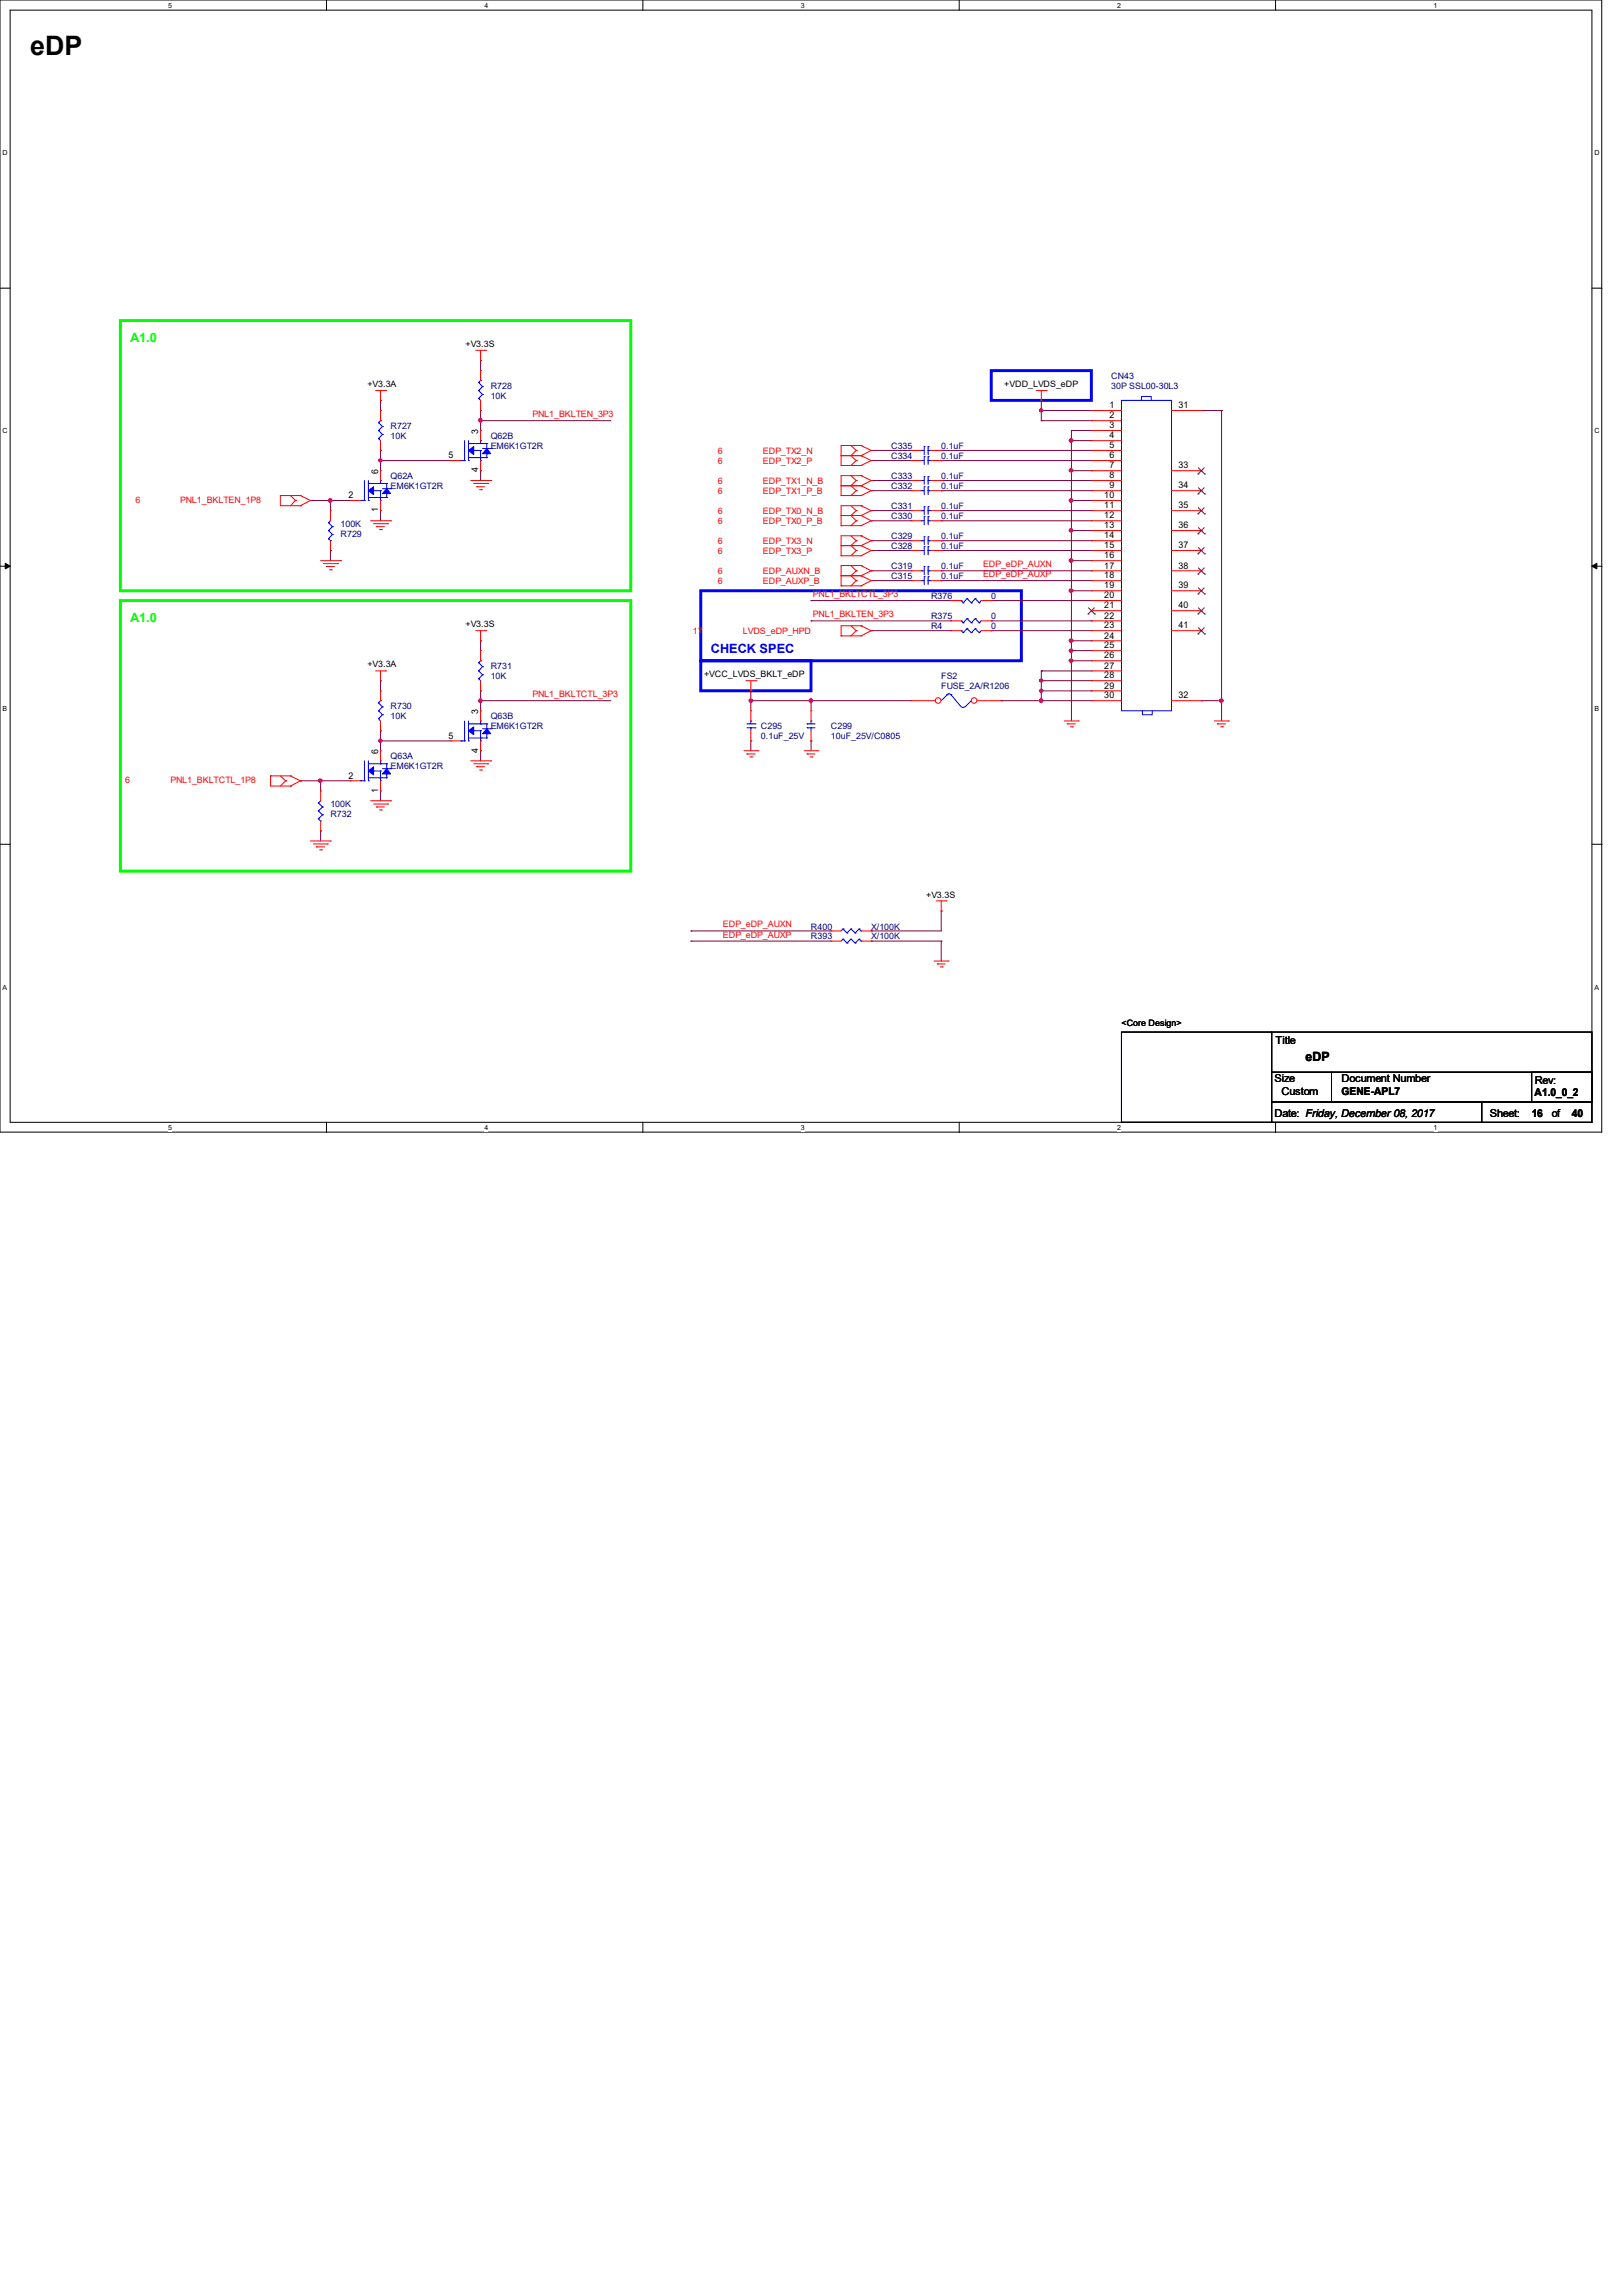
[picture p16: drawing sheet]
<svg xmlns="http://www.w3.org/2000/svg" width="210mm" height="297mm" viewBox="0 0 210 297" stroke-linecap="round" stroke-linejoin="round" font-family="sans-serif">
<defs><g id="words">
<text font-size="3.5" x="3.9" y="7.1">eDP</text>
<g font-size="1.7" fill="#0f0">
<text x="16.8" y="44.3">A1.0</text>
<text x="16.8" y="80.6">A1.0</text>
</g>
<text font-size="1.7" fill="#00f" x="92" y="84.5">CHECK SPEC</text>
<text font-size="1.7" x="168.9" y="137.3">eDP</text>
<g font-size="1.4">
<text x="165.1" y="135.1">Title</text>
<text x="164.9" y="140.1">Size</text>
<text x="165.8" y="141.7">Custom</text>
<text x="173.6" y="141.7">GENE-APL7</text>
<text x="173.6" y="140.1">Document Number</text>
<text x="198.6" y="141.9">A1.0_0_2</text>
<text x="198.6" y="140.3">Rev:</text>
<text x="164.9" y="144.6">Date: Friday, December 08, 2017</text>
<text x="192.8" y="144.6">Sheet:</text>
<text x="198.2" y="144.6">16</text>
<text x="200.8" y="144.6">of</text>
<text x="203.4" y="144.6">40</text>
</g>
<g font-size="1.2">
<text x="143.5" y="52.8">1</text>
<text x="152.5" y="52.8">31</text>
<text x="58" y="59.3">5</text>
<text x="61.9" y="56.1" transform="rotate(-90 61.9 56.1)">3</text>
<text x="143.5" y="54.1">2</text>
<text x="143.5" y="55.4">3</text>
<text x="143.5" y="56.7">4</text>
<text x="143.5" y="58">5</text>
<text x="143.5" y="59.3">6</text>
<text x="45.1" y="64.5">2</text>
<text x="48.9" y="61.3" transform="rotate(-90 48.9 61.3)">6</text>
<text x="61.9" y="61.1" transform="rotate(-90 61.9 61.1)">4</text>
<text x="142.9" y="64.5">10</text>
<text x="142.9" y="65.8">11</text>
<text x="143.5" y="60.6">7</text>
<text x="143.5" y="61.9">8</text>
<text x="143.5" y="63.2">9</text>
<text x="152.5" y="60.6">33</text>
<text x="152.5" y="63.2">34</text>
<text x="152.5" y="65.8">35</text>
<text x="48.9" y="66.3" transform="rotate(-90 48.9 66.3)">1</text>
<text x="142.9" y="67.1">12</text>
<text x="142.9" y="68.4">13</text>
<text x="142.9" y="69.7">14</text>
<text x="142.9" y="71">15</text>
<text x="152.5" y="68.4">36</text>
<text x="152.5" y="71">37</text>
<text x="142.9" y="72.3">16</text>
<text x="142.9" y="73.6">17</text>
<text x="142.9" y="74.8">18</text>
<text x="142.9" y="76.2">19</text>
<text x="142.9" y="77.4">20</text>
<text x="152.5" y="73.6">38</text>
<text x="152.5" y="76.2">39</text>
<text x="142.9" y="78.7">21</text>
<text x="142.9" y="80.1">22</text>
<text x="142.9" y="81.3">23</text>
<text x="142.9" y="82.6">24</text>
<text x="142.9" y="83.9">25</text>
<text x="152.5" y="78.7">40</text>
<text x="152.5" y="81.3">41</text>
<text x="142.9" y="85.2">26</text>
<text x="142.9" y="86.5">27</text>
<text x="142.9" y="87.8">28</text>
<text x="142.9" y="89.1">29</text>
<text x="58" y="95.6">5</text>
<text x="61.9" y="92.4" transform="rotate(-90 61.9 92.4)">3</text>
<text x="142.9" y="90.4">30</text>
<text x="152.5" y="90.4">32</text>
<text x="45.1" y="100.8">2</text>
<text x="48.9" y="97.6" transform="rotate(-90 48.9 97.6)">6</text>
<text x="61.9" y="97.4" transform="rotate(-90 61.9 97.4)">4</text>
<text x="48.9" y="102.6" transform="rotate(-90 48.9 102.6)">1</text>
</g>
<g font-size="1.1">
<text x="60.2" y="44.9">+V3.3S</text>
<text x="47.5" y="50.1">+V3.3A</text>
<text x="130" y="50.1">+VDD_LVDS_eDP</text>
<text x="60.2" y="81.2">+V3.3S</text>
<text x="47.5" y="86.4">+V3.3A</text>
<text x="91.1" y="87.6">+VCC_LVDS_BKLT_eDP</text>
<text x="119.8" y="116.2">+V3.3S</text>
<text x="145.1" y="132.7">&lt;Core Design&gt;</text>
</g>
<g font-size="1.1" fill="#000080">
<text x="63.5" y="50.3">R728</text>
<text x="63.5" y="51.6">10K</text>
<text x="143.8" y="49.1">CN43</text>
<text x="143.8" y="50.3">30P SSL00-30L3</text>
<text x="50.5" y="55.5">R727</text>
<text x="50.5" y="56.8">10K</text>
<text x="63.5" y="56.8">Q62B</text>
<text x="63.5" y="58.1">EM6K1GT2R</text>
<text x="115.3" y="58.1">C335</text>
<text x="115.3" y="59.4">C334</text>
<text x="121.8" y="58.1">0.1uF</text>
<text x="121.8" y="59.4">0.1uF</text>
<text x="50.5" y="62">Q62A</text>
<text x="50.5" y="63.3">EM6K1GT2R</text>
<text x="115.3" y="62">C333</text>
<text x="115.3" y="63.3">C332</text>
<text x="115.3" y="65.9">C331</text>
<text x="121.8" y="62">0.1uF</text>
<text x="121.8" y="63.3">0.1uF</text>
<text x="121.8" y="65.9">0.1uF</text>
<text x="44.1" y="69.5">R729</text>
<text x="44.1" y="68.2">100K</text>
<text x="115.3" y="71.1">C328</text>
<text x="115.3" y="67.2">C330</text>
<text x="115.3" y="69.8">C329</text>
<text x="121.8" y="71.1">0.1uF</text>
<text x="121.8" y="67.2">0.1uF</text>
<text x="121.8" y="69.8">0.1uF</text>
<text x="115.3" y="73.7">C319</text>
<text x="115.3" y="75">C315</text>
<text x="120.5" y="77.6">R376</text>
<text x="121.8" y="73.7">0.1uF</text>
<text x="121.8" y="75">0.1uF</text>
<text x="128.3" y="77.6">0</text>
<text x="120.5" y="80.1">R375</text>
<text x="120.5" y="81.5">R4</text>
<text x="128.3" y="80.1">0</text>
<text x="128.3" y="81.5">0</text>
<text x="63.5" y="86.6">R731</text>
<text x="63.5" y="87.9">10K</text>
<text x="121.8" y="87.9">FS2</text>
<text x="121.8" y="89.2">FUSE_2A/R1206</text>
<text x="50.5" y="91.8">R730</text>
<text x="50.5" y="93.1">10K</text>
<text x="63.5" y="93.1">Q63B</text>
<text x="63.5" y="94.4">EM6K1GT2R</text>
<text x="98.5" y="94.4">C295</text>
<text x="98.5" y="95.7">0.1uF_25V</text>
<text x="107.5" y="94.4">C299</text>
<text x="107.5" y="95.7">10uF_25V/C0805</text>
<text x="50.5" y="98.3">Q63A</text>
<text x="50.5" y="99.6">EM6K1GT2R</text>
<text x="42.8" y="105.8">R732</text>
<text x="42.8" y="104.5">100K</text>
<text x="104.9" y="121.6">R393</text>
<text x="104.9" y="120.3">R400</text>
<text x="112.7" y="121.6">X/100K</text>
<text x="112.7" y="120.3">X/100K</text>
</g>
<g font-size="1.1" fill="#f00">
<text x="68.9" y="54">PNL1_BKLTEN_3P3</text>
<text x="92.9" y="58.8">6</text>
<text x="98.7" y="58.8">EDP_TX2_N</text>
<text x="17.5" y="65.1">6</text>
<text x="23.3" y="65.1">PNL1_BKLTEN_1P8</text>
<text x="92.9" y="60.1">6</text>
<text x="92.9" y="62.7">6</text>
<text x="92.9" y="64">6</text>
<text x="98.7" y="60.1">EDP_TX2_P</text>
<text x="98.7" y="62.7">EDP_TX1_N_B</text>
<text x="98.7" y="64">EDP_TX1_P_B</text>
<text x="92.9" y="66.5">6</text>
<text x="92.9" y="67.8">6</text>
<text x="92.9" y="70.4">6</text>
<text x="92.9" y="71.7">6</text>
<text x="98.7" y="66.5">EDP_TX0_N_B</text>
<text x="98.7" y="67.8">EDP_TX0_P_B</text>
<text x="98.7" y="70.4">EDP_TX3_N</text>
<text x="98.7" y="71.7">EDP_TX3_P</text>
<text x="92.9" y="74.3">6</text>
<text x="92.9" y="75.6">6</text>
<text x="98.7" y="74.3">EDP_AUXN_B</text>
<text x="98.7" y="75.6">EDP_AUXP_B</text>
<text x="105.2" y="77.3">PNL1_BKLTCTL_3P3</text>
<text x="127.2" y="73.4">EDP_eDP_AUXN</text>
<text x="127.2" y="74.7">EDP_eDP_AUXP</text>
<text x="89.7" y="82.1">17</text>
<text x="96.1" y="82.1">LVDS_eDP_HPD</text>
<text x="105.2" y="79.9">PNL1_BKLTEN_3P3</text>
<text x="68.9" y="90.2">PNL1_BKLTCTL_3P3</text>
<text x="16.2" y="101.4">6</text>
<text x="22.1" y="101.4">PNL1_BKLTCTL_1P8</text>
<text x="93.6" y="120">EDP_eDP_AUXN</text>
<text x="93.6" y="121.3">EDP_eDP_AUXP</text>
</g>
<g font-size=".9">
<text x="21.8" y="1">5</text>
<text x="62.7" y="1">4</text>
<text x="103.6" y="1">3</text>
<text x="144.6" y="1">2</text>
<text x="185.5" y="1">1</text>
<text x=".3" y="20.1">D</text>
<text x="206.3" y="20.1">D</text>
<text x=".3" y="56.1">C</text>
<text x="206.3" y="56.1">C</text>
<text x=".3" y="92.1">B</text>
<text x="206.3" y="92.1">B</text>
<text x=".3" y="128.1">A</text>
<text x="206.3" y="128.1">A</text>
<text x="21.8" y="146.2">5</text>
<text x="62.7" y="146.2">4</text>
<text x="103.6" y="146.2">3</text>
<text x="144.6" y="146.2">2</text>
<text x="185.5" y="146.2">1</text>
</g>
</g></defs>
<path d="M0 0h207.3v146.5h-207.3zM1.3 1.3h204.7v143.9h-204.7z" fill="none" stroke="#000" stroke-width=".13"/>
<g fill="#fff">
<path d="M21.8 .2h.5v1h-.5z"/>
<path d="M21.8 145.4h.5v1h-.5z"/>
</g>
<path d="M42.2 0v1.3M42.2 145.2v1.4" fill="none" stroke="#000" stroke-width=".13"/>
<g fill="#fff">
<path d="M62.7 .2h.5v1h-.5z"/>
<path d="M62.7 145.4h.5v1h-.5z"/>
</g>
<path d="M83.2 0v1.3M83.2 145.2v1.4" fill="none" stroke="#000" stroke-width=".13"/>
<g fill="#fff">
<path d="M103.6 .2h.5v1h-.5z"/>
<path d="M103.6 145.4h.5v1h-.5z"/>
</g>
<path d="M124.1 0v1.3M124.1 145.2v1.4" fill="none" stroke="#000" stroke-width=".13"/>
<g fill="#fff">
<path d="M144.6 .2h.5v1h-.5z"/>
<path d="M144.6 145.4h.5v1h-.5z"/>
</g>
<path d="M165.1 0v1.3M165.1 145.2v1.4" fill="none" stroke="#000" stroke-width=".13"/>
<g fill="#fff">
<path d="M185.5 .2h.5v1h-.5z"/>
<path d="M185.5 145.4h.5v1h-.5z"/>
<path d="M.3 19.3h.7v1h-.7z"/>
<path d="M206.3 19.3h.7v1h-.7z"/>
<path d="M.3 55.3h.7v1h-.7z"/>
<path d="M206.3 55.3h.7v1h-.7z"/>
</g>
<path d="M0 37.3h1.3M206 37.3h1.3" fill="none" stroke="#000" stroke-width=".13"/>
<g fill="#fff">
<path d="M.3 91.3h.6v1h-.6z"/>
<path d="M206.3 91.3h.6v1h-.6z"/>
</g>
<path d="M0 73.3h1.3M206 73.3h1.3" fill="none" stroke="#000" stroke-width=".13"/>
<path d="M.7 72.9l.6 .4-.6 .3zM206 73.3l.6-.4v.7z" fill="#000" stroke="#000" stroke-width=".13"/>
<g fill="#fff">
<path d="M.3 127.3h.6v1h-.6z"/>
<path d="M206.3 127.3h.6v1h-.6z"/>
</g>
<path d="M0 109.3h1.3M206 109.3h1.3M145.1 133.6h19.4v11.6h-19.4zM164.5 138.8h7.8v3.8h-7.8zM164.5 133.6h41.5v5.2h-41.5zM172.3 138.8h33.7v3.8h-33.7zM198.2 138.8h7.8v3.8h-7.8zM164.5 142.6h27.2v2.6h-27.2zM191.7 142.6h14.3v2.6h-14.3z" fill="none" stroke="#000" stroke-width=".13"/>
<path d="M128.3 48h12.9v3.8h-12.9zM90.7 76.5h41.5v9h-41.5zM90.7 85.5h14.2v3.9h-14.2z" fill="none" stroke="#00f" stroke-width=".38"/>
<path d="M15.6 41.5h66v35h-66zM15.6 77.7h66v35h-66z" fill="none" stroke="#0f0" stroke-width=".38"/>
<g fill="none" stroke="#800040" stroke-width=".13">
<path d="M49.2 58.3h.1M49.2 59.6h.1M49.2 51.8h.1M49.2 59.6h9.1M49.2 51.8v1.3M49.2 58.3v2.6M62.2 53.1h.1M62.2 46.7h.1M62.2 54.4h.1M62.2 54.4h16.8M62.2 46.7v1.3M62.2 53.1v2.6"/>
<path d="M112.7 58.3h.1M112.7 59.6h.1M112.7 58.3h5.2M112.7 59.6h5.2M121.8 59.6h.1M121.8 58.3h.1M121.8 58.3h19.4M121.8 59.6h19.4M134.7 51.8h.1M134.7 53.1h.1M134.7 54.4h.1M134.7 51.8v2.6"/>
<path d="M134.7 53.1h6.5M134.7 54.4h6.5M138.6 55.7h.1M138.6 57h.1M138.6 55.7h2.6M138.6 55.7v37.6M138.6 57h2.6M155.4 53.1h.1M155.4 53.1h2.7M158.1 53.1h.1M158.1 53.1v40.2M40.2 64.8h.1"/>
<path d="M40.2 64.8h5.1M42.8 64.8h.1M42.8 71.2h.1M42.8 64.8v1.3M42.8 71.2v1.4M49.2 66.1h.1M49.2 66.1v1.3M62.2 60.9h.1M62.2 60.9v1.3M104.9 77.7h.1M104.9 77.7h18.2M112.7 62.2h.1"/>
<path d="M112.7 63.5h.1M112.7 67.4h.1M112.7 66.1h.1M112.7 71.2h.1M112.7 70h.1M112.7 75.1h.1M112.7 73.9h.1M112.7 62.2h5.2M112.7 63.5h5.2M112.7 67.4h5.2M112.7 66.1h5.2M112.7 71.2h5.2"/>
<path d="M112.7 70h5.2M112.7 75.1h5.2M112.7 73.9h5.2M121.8 73.9h.1M121.8 75.1h.1M121.8 70h.1M121.8 71.2h.1M121.8 67.4h.1M121.8 66.1h.1M121.8 63.5h.1M121.8 62.2h.1M121.8 62.2h19.4"/>
<path d="M121.8 63.5h19.4M121.8 67.4h19.4M121.8 66.1h19.4M121.8 71.2h19.4M121.8 70h19.4M121.8 75.1h19.4M121.8 73.9h19.4M128.3 77.7h.1M128.3 77.7h12.9M138.6 60.9h.1M138.6 64.8h.1M138.6 68.7h.1"/>
<path d="M138.6 72.6h.1M138.6 76.5h.1M138.6 60.9h2.6M138.6 64.8h2.6M138.6 68.7h2.6M138.6 72.6h2.6M138.6 76.5h2.6M49.2 94.6h.1M49.2 95.9h.1M49.2 88.1h.1M49.2 88.1v1.3M49.2 94.6v2.6"/>
<path d="M49.2 95.9h9.1M62.2 89.4h.1M62.2 82.9h.1M62.2 90.7h.1M62.2 97.2h.1M62.2 90.7h16.8M62.2 82.9v1.3M62.2 89.4v2.6M62.2 97.2v1.3M97.2 89.4h.1M97.2 90.7h.1M97.2 95.9h.1"/>
<path d="M97.2 90.7h20.7M97.2 89.4v2.6M97.2 95.9v1.3M104.9 80.3h.1M104.9 90.7h.1M104.9 95.9h.1M104.9 80.3h18.2M104.9 90.7v1.3M104.9 95.9v1.3M112.7 81.6h.1M112.7 81.6h10.4M128.3 80.3h.1"/>
<path d="M128.3 81.6h.1M128.3 80.3h12.9M128.3 81.6h12.9M129.5 90.7h.1M129.5 90.7h11.7M134.7 88.1h.1M134.7 86.8h.1M134.7 89.4h.1M134.7 90.7h.1M134.7 88.1h6.5M134.7 86.8v3.9M134.7 86.8h6.5"/>
<path d="M134.7 89.4h6.5M138.6 82.9h.1M138.6 84.2h.1M138.6 85.5h.1M138.6 82.9h2.6M138.6 84.2h2.6M138.6 85.5h2.6M155.4 90.7h.1M155.4 90.7h2.7M158.1 90.7h.1M38.9 101h.1M38.9 101h6.4"/>
<path d="M41.5 101h.1M41.5 107.5h.1M41.5 101v1.4M41.5 107.5v1.3M49.2 102.4h.1M49.2 102.4v1.2M121.8 117.9h.1M121.8 117.9v2.6h-9.1M89.4 120.5h.1M89.4 121.8h.1M89.4 120.5h18.1M89.4 121.8h18.1"/>
<path d="M112.7 120.5h.1M112.7 121.8h.1M112.7 121.8h9.1M121.8 121.8h.1M121.8 121.8v2.6"/>
</g>
<g fill="#f0f" stroke="#f0f" stroke-width=".13">
<circle cx="138.6" cy="57" r=".24"/>
<circle cx="138.6" cy="64.8" r=".24"/>
<circle cx="138.6" cy="60.9" r=".24"/>
<circle cx="138.6" cy="68.7" r=".24"/>
<circle cx="138.6" cy="76.4" r=".24"/>
<circle cx="138.6" cy="72.5" r=".24"/>
<circle cx="138.6" cy="82.9" r=".24"/>
<circle cx="138.6" cy="84.2" r=".24"/>
<circle cx="138.6" cy="85.5" r=".24"/>
<circle cx="134.7" cy="88.1" r=".22"/>
<circle cx="134.7" cy="89.4" r=".22"/>
<circle cx="134.7" cy="53.1" r=".22"/>
<circle cx="158" cy="90.7" r=".24"/>
<circle cx="134.7" cy="90.7" r=".24"/>
<circle cx="104.9" cy="90.7" r=".24"/>
<circle cx="97.2" cy="90.7" r=".24"/>
<circle cx="49.2" cy="59.6" r=".22"/>
<circle cx="62.2" cy="54.4" r=".24"/>
<circle cx="42.7" cy="64.8" r=".24"/>
<circle cx="49.2" cy="95.9" r=".22"/>
<circle cx="62.2" cy="90.7" r=".24"/>
<circle cx="41.5" cy="101" r=".24"/>
</g>
<g fill="none" stroke="#f00" stroke-width=".13">
<path d="M48.6 50.5h1.3M49.2 51.8h.1M49.2 50.5v1.3M49.9 50.5h.1M61.6 45.3h1.3M62.2 46.7h.1M62.2 45.3v1.4M62.9 45.3h.1M108.8 59h.1M108.8 59h2.6M110.1 57.7l.7 .6M110.8 58.3h.1"/>
<path d="M110.8 59.6h.1M110.8 58.3l-.7 .7 .7 .6M110.8 59.6l-.7 .6M111.4 57.7h.1M111.4 59h.1M111.4 57.7h-2.6v2.5M111.4 57.7l1.3 .6M111.4 59l1.3 .6M112.7 58.3h.1M112.7 59.6h.1M112.7 58.3l-1.3 .7M112.7 59.6l-1.3 .6"/>
<path d="M117.9 58.3h.1M117.9 58.3h1.3M120.5 58.3h1.3M121.8 58.3h.1M134.1 50.5h1.3M134.7 51.8h.1M134.7 50.5v1.3M135.4 50.5h.1M36.3 64.1h.1M36.3 64.1h2.6M36.3 64.1v1.3h2.6M37.6 64.1l.6 .7"/>
<path d="M38.2 64.8h.1M38.2 64.8l-.6 .6M38.9 65.4h.1M38.9 64.1h.1M38.9 64.1l1.3 .7M40.2 64.8h.1M40.2 64.8l-1.3 .6M41.5 72.6h2.6M41.9 72.9h1.8M42.2 73.3h.1M42.2 73.3h1.1M42.6 73.7h.3"/>
<path d="M42.9 73.7h.1M43.7 72.9h.1M44.1 72.6h.1M48 67.4h2.5M48.3 67.8h1.9M48.7 68.2h.1M48.7 68.2h1M49.1 68.5h.3M49.4 68.5h.1M50.2 67.8h.1M50.5 67.4h.1M60.9 62.2h2.6"/>
<path d="M61.3 62.6h1.8M61.7 63h.1M61.7 63h1M62.1 63.4h.2M62.3 63.4h.1M63.1 62.6h.1M63.5 62.2h.1M108.8 60.2h.1M108.8 62.9h.1M108.8 64.1h.1M108.8 66.7h.1M108.8 68h.1"/>
<path d="M108.8 70.6h.1M108.8 71.9h.1M108.8 74.5h.1M108.8 75.8h.1M108.8 60.2h2.6M108.8 62.9h2.6M108.8 64.1h2.6M108.8 66.7h2.6M108.8 68h2.6M108.8 70.6h2.6M108.8 71.9h2.6M108.8 74.5h2.6"/>
<path d="M108.8 75.8h2.6M110.1 61.6l.7 .6M110.1 65.4l.7 .7M110.1 69.3l.7 .7M110.1 73.2l.7 .7M110.8 62.2h.1M110.8 63.5h.1M110.8 66.1h.1M110.8 67.4h.1M110.8 70h.1M110.8 71.2h.1M110.8 73.9h.1"/>
<path d="M110.8 75.1h.1M110.8 62.2l-.7 .7 .7 .6M110.8 63.5l-.7 .6M110.8 66.1l-.7 .6 .7 .7M110.8 67.4l-.7 .6M110.8 70l-.7 .6 .7 .6M110.8 71.2l-.7 .7M110.8 73.9l-.7 .6 .7 .6M110.8 75.1l-.7 .7M111.4 60.2h.1M111.4 61.6h.1M111.4 62.9h.1"/>
<path d="M111.4 64.1h.1M111.4 65.4h.1M111.4 66.7h.1M111.4 68h.1M111.4 69.3h.1M111.4 70.6h.1M111.4 71.9h.1M111.4 73.2h.1M111.4 74.5h.1M111.4 75.8h.1M111.4 61.6h-2.6v2.5M111.4 65.4h-2.6v2.6"/>
<path d="M111.4 69.3h-2.6v2.6M111.4 73.2h-2.6v2.6M111.4 61.6l1.3 .6M111.4 62.9l1.3 .6M111.4 65.4l1.3 .7M111.4 66.7l1.3 .7M111.4 69.3l1.3 .7M111.4 70.6l1.3 .6M111.4 73.2l1.3 .7M111.4 74.5l1.3 .6M112.7 62.2h.1M112.7 63.5h.1"/>
<path d="M112.7 66.1h.1M112.7 67.4h.1M112.7 70h.1M112.7 71.2h.1M112.7 73.9h.1M112.7 75.1h.1M112.7 62.2l-1.3 .7M112.7 63.5l-1.3 .6M112.7 66.1l-1.3 .6M112.7 67.4l-1.3 .6M112.7 70l-1.3 .6M112.7 71.2l-1.3 .7"/>
<path d="M112.7 73.9l-1.3 .6M112.7 75.1l-1.3 .7M117.9 71.2h.1M117.9 71.2h1.3M120.5 71.2h1.3M121.8 71.2h.1M123.1 77.7h.1M123.1 77.7h1.3M127 77.7h1.3M128.3 77.7h.1M48.6 86.8h1.3M49.2 88.1h.1"/>
<path d="M49.2 86.8v1.3M49.9 86.8h.1M60.9 98.5h2.6M61.3 98.8h1.8M61.6 81.6h1.3M61.7 99.2h.1M61.7 99.2h1M62.1 99.7h.2M62.2 82.9h.1M62.2 81.6v1.3M62.3 99.7h.1M62.9 81.6h.1"/>
<path d="M63.1 98.8h.1M63.5 98.5h.1M96.3 97.2h1.8M96.5 88.1h1.3M96.6 97.6h.1M96.6 97.6h1.1M97 98h.3M97.2 89.4h.1M97.2 88.1v1.3M97.3 98h.1M97.8 88.1h.1M98.1 97.2h.1"/>
<path d="M104.1 97.2h1.7M104.4 97.6h.1M104.4 97.6h1.1M104.8 98h.3M105.1 98h.1M105.8 97.2h.1M108.8 82.3h.1M108.8 82.3h2.6M110.1 81l.7 .6M110.8 81.6h.1M110.8 81.6l-.7 .7M111.4 81h.1"/>
<path d="M111.4 82.3h.1M111.4 81h-2.6v1.3M111.4 81l1.3 .6M112.7 81.6h.1M112.7 81.6l-1.3 .7M137.7 93.3h1.8M138.1 93.7h.1M138.1 93.7h1M138.5 94.1h.3M138.8 94.1h.1M139.5 93.3h.1M157.1 93.3h1.9"/>
<path d="M157.5 93.7h.1M157.5 93.7h1.1M157.9 94.1h.3M158.2 94.1h.1M159 93.3h.1M35 100.4h.1M35 100.4v1.3h2.6M35 100.4h2.6M36.3 100.4l.7 .6M37 101h.1M37 101l-.7 .7M37.6 101.7h.1"/>
<path d="M37.6 100.4h.1M37.6 100.4l1.3 .6M38.9 101h.1M38.9 101l-1.3 .7M40.2 108.8h2.6M40.6 109.2h1.8M40.9 109.6h.1M40.9 109.6h1.1M41.4 110h.2M41.6 110h.1M42.4 109.2h.1M42.8 108.8h.1"/>
<path d="M48 103.6h2.5M48.3 104.1h1.9M48.7 104.4h.1M48.7 104.4h1M49.1 104.8h.3M49.4 104.8h.1M50.2 104.1h.1M50.5 103.6h.1M121.2 116.6h1.2M121.8 117.9h.1M121.8 116.6v1.3M122.4 116.6h.1"/>
<path d="M120.9 124.4h1.8M121.3 124.8h.1M121.3 124.8h1M121.7 125.1h.2M121.9 125.1h.1M122.7 124.4h.1"/>
</g>
<g fill="none" stroke="#00f" stroke-width=".13">
<path d="M119.2 58.3h.1M119.2 58.3h.4M119.6 57.8h.1M119.6 57.8v1M120.1 57.8h.1M120.1 58.3h.1M120.1 58.3h.4M120.1 57.8v1M119.2 71.2h.1M119.2 71.2h.4M119.6 70.7h.1M119.6 70.7v1.1"/>
<path d="M120.1 70.7h.1M120.1 71.2h.1M120.1 70.7v1.1M120.1 71.2h.4M124.4 77.7h.1M124.4 77.7l.2 .3M124.6 78h.1M125.1 77.5h.1M125.1 77.5l-.5 .5M125.1 77.5l.6 .5M125.7 78h.1M126.2 77.5h.1"/>
<path d="M126.2 77.5l.5 .5M126.2 77.5l-.5 .5M126.7 78h.1M127 77.7l-.3 .3M122.5 89.9l.3-.1 .3 .1M122.6 89.9h.1M122.6 89.9l-.8 .8M123.1 89.9h.1M123.1 89.9l1.3 1.6M124.8 91.4l-.2 .2-.2-.1M125.7 90.7h.1M125.7 90.7l-.8 .8"/>
</g>
<circle cx="121.4" cy="90.7" r=".36" fill="#fff" stroke="#f00" stroke-width=".13"/>
<path d="M117.9 90.7h.1M117.9 90.7h3.1" fill="none" stroke="#f00" stroke-width=".13"/>
<circle cx="126" cy="90.7" r=".36" fill="#fff" stroke="#f00" stroke-width=".13"/>
<g fill="none" stroke="#f00" stroke-width=".13">
<path d="M49.2 58.3h.1M49.2 53.1h.1M49.2 53.1v1.3M49.2 57v1.3M58.3 59.6h.1M58.3 59.6h1.3M62.2 53.1h.1M62.2 48h.1M62.2 55.7h.1M62.2 48v1.2M62.2 51.8v1.3M62.2 55.7v1.3"/>
<path d="M62.2 59.6v1.3M117.9 59.6h.1M117.9 59.6h1.3M120.5 59.6h1.3M121.8 59.6h.1M141.2 53.1h.1M141.2 54.4h.1M141.2 55.7h.1M141.2 57h.1M141.2 58.3h.1M141.2 59.6h.1M141.2 59.6h3.9"/>
<path d="M141.2 53.1h3.9M141.2 54.4h3.9M141.2 55.7h3.9M141.2 57h3.9M141.2 58.3h3.9M151.6 53.1h3.8M155.4 53.1h.1M42.8 66.1h.1M42.8 71.2h.1M42.8 66.1v1.3M42.8 70v1.2M45.3 64.8h.1"/>
<path d="M45.3 64.8h1.4M49.2 60.9h.1M49.2 66.1h.1M49.2 60.9v1.3M49.2 64.8v1.3M62.2 60.9h.1M117.9 62.2h.1M117.9 63.5h.1M117.9 66.1h.1M117.9 67.4h.1M117.9 73.9h.1M117.9 70h.1"/>
<path d="M117.9 75.1h.1M117.9 62.2h1.3M117.9 63.5h1.3M117.9 66.1h1.3M117.9 67.4h1.3M117.9 73.9h1.3M117.9 70h1.3M117.9 75.1h1.3M120.5 62.2h1.3M120.5 63.5h1.3M120.5 66.1h1.3M120.5 67.4h1.3"/>
<path d="M120.5 73.9h1.3M120.5 70h1.3M120.5 75.1h1.3M121.8 62.2h.1M121.8 63.5h.1M121.8 66.1h.1M121.8 67.4h.1M121.8 73.9h.1M121.8 70h.1M121.8 75.1h.1M141.2 60.9h.1M141.2 62.2h.1"/>
<path d="M141.2 63.5h.1M141.2 64.8h.1M141.2 66.1h.1M141.2 67.4h.1M141.2 68.7h.1M141.2 70h.1M141.2 71.2h.1M141.2 72.6h.1M141.2 73.9h.1M141.2 75.1h.1M141.2 76.5h.1M141.2 77.7h.1"/>
<path d="M141.2 79h.1M141.2 62.2h3.9M141.2 63.5h3.9M141.2 66.1h3.9M141.2 64.8h3.9M141.2 67.4h3.9M141.2 73.9h3.9M141.2 60.9h3.9M141.2 68.7h3.9M141.2 70h3.9M141.2 71.2h3.9M141.2 72.6h3.9"/>
<path d="M141.2 75.1h3.9M141.2 76.5h3.9M141.2 77.7h3.9M141.2 79h3.9M151.6 63.5h3.8M151.6 66.1h3.8M151.6 73.9h3.8M151.6 60.9h3.8M151.6 68.7h3.8M151.6 71.2h3.8M151.6 76.5h3.8M151.6 79h3.8"/>
<path d="M155.4 60.9h.1M155.4 63.5h.1M155.4 66.1h.1M155.4 68.7h.1M155.4 71.2h.1M155.4 73.9h.1M155.4 76.5h.1M155.4 79h.1M49.2 97.2h.1M49.2 94.6h.1M49.2 89.4h.1M49.2 89.4v1.3"/>
<path d="M49.2 93.3v1.3M49.2 97.2v1.3M58.3 95.9h.1M58.3 95.9h1.3M62.2 92h.1M62.2 97.2h.1M62.2 89.4h.1M62.2 84.2h.1M62.2 84.2v1.3M62.2 88.1v1.3M62.2 92v1.3M62.2 95.9v1.3"/>
<path d="M97.2 95.9h.1M97.2 92h.1M97.2 92v1.3M97.2 94.6v1.3M104.9 95.9h.1M104.9 92h.1M104.9 92v1.3M104.9 94.6v1.3M123.1 80.3h.1M123.1 81.6h.1M123.1 80.3h1.3M123.1 81.6h1.3"/>
<path d="M126.4 90.7h3.1M127 80.3h1.3M127 81.6h1.3M128.3 80.3h.1M128.3 81.6h.1M129.5 90.7h.1M141.2 80.3h.1M141.2 81.6h.1M141.2 82.9h.1M141.2 84.2h.1M141.2 85.5h.1M141.2 86.8h.1"/>
<path d="M141.2 88.1h.1M141.2 89.4h.1M141.2 90.7h.1M141.2 90.7h3.9M141.2 80.3h3.9M141.2 81.6h3.9M141.2 82.9h3.9M141.2 84.2h3.9M141.2 85.5h3.9M141.2 86.8h3.9M141.2 88.1h3.9M141.2 89.4h3.9"/>
<path d="M151.6 90.7h3.8M151.6 81.6h3.8M155.4 90.7h.1M155.4 81.6h.1M41.5 102.4h.1M41.5 107.5h.1M41.5 102.4v1.2M41.5 106.3v1.2M45.3 101h.1M45.3 101h1.4M49.2 102.4h.1M49.2 101v1.4"/>
<path d="M107.5 121.8h.1M107.5 120.5h.1M107.5 121.8h1.3M107.5 120.5h1.3M111.4 121.8h1.3M111.4 120.5h1.3M112.7 121.8h.1M112.7 120.5h.1"/>
</g>
<g fill="none" stroke="#00f" stroke-width=".13">
<path d="M49 54.7h.1M49 56.8h.1M49 55.7h.1M49 54.7l.5 .5M49 56.8l.2 .2M49 55.7l.5 .5M49.2 54.4h.1M49.2 54.4l-.2 .3M49.5 56.2h.1M49.5 55.2h.1M49.5 56.2l-.5 .6M49.5 55.2l-.5 .5"/>
<path d="M59.6 59.6h.1M59.6 59.6h.5M60.1 59.6h.1M60.1 57v2.6M60.6 59.6h.1M60.6 57v2.6M60.6 57.4h2.4M60.6 59.2h2.4M61.3 58.3h.9M61.9 49.5h.1M61.9 51.6h.1M61.9 50.5h.1"/>
<path d="M61.9 49.5l.5 .5M61.9 51.6l.3 .2M61.9 50.5l.5 .6M62.2 49.2h.1M62.2 57.4h.1M62.2 59.2h.1M62.2 58.3h.1M62.2 59.6h.1M62.2 57h.1M62.2 49.2l-.3 .3M62.2 57v.4M62.2 58.3v1.3"/>
<path d="M62.4 51.1h.1M62.4 50h.1M62.4 51.1l-.5 .5M62.4 50l-.5 .5M62.4 58h1.1M63 59.2h.1M63 58.7h.1M63 57.4h.1M63 58h.1M63 57.4v.6M63 58.7v.5M63.5 58h.1"/>
<path d="M119.2 59.6h.1M119.2 59.6h.4M119.6 59.1h.1M119.6 59.1v1M120.1 59.1h.1M120.1 59.6h.1M120.1 59.6h.4M120.1 59.1v1M145.1 51.8h6.5v40.2h-6.5zM147.7 51.8v-.5h1.3v.5M42.5 69.7h.1M42.5 67.6h.1"/>
<path d="M42.5 68.7h.1M42.5 69.7l.3 .3M42.5 67.6l.5 .6M42.5 68.7l.5 .5M42.8 70h.1M42.8 67.4l-.3 .2M43 68.2h.1M43 69.2h.1M43 69.2l-.5 .5M43 68.2l-.5 .5M46.7 64.8h.1M46.7 64.8h.5"/>
<path d="M47.2 64.8h.1M47.2 62.2v2.6M47.7 64.8h.1M47.7 62.2v2.6M47.7 62.6h2.3M47.7 64.4h2.3M48.3 63.5h.9M49.2 62.6h.1M49.2 64.4h.1M49.2 63.5h.1M49.2 64.8h.1M49.2 62.2h.1"/>
<path d="M49.2 62.2v.4M49.2 63.5v1.3M49.5 63.2h1M50 64.4h.1M50 63.9h.1M50 62.6h.1M50 63.2h.1M50 62.6v.6M50 63.9v.5M50.5 63.2h.1M119.2 62.2h.1M119.2 63.5h.1"/>
<path d="M119.2 66.1h.1M119.2 67.4h.1M119.2 73.9h.1M119.2 70h.1M119.2 75.1h.1M119.2 62.2h.4M119.2 63.5h.4M119.2 66.1h.4M119.2 67.4h.4M119.2 73.9h.4M119.2 70h.4M119.2 75.1h.4"/>
<path d="M119.6 61.7h.1M119.6 63h.1M119.6 65.6h.1M119.6 66.8h.1M119.6 73.3h.1M119.6 69.5h.1M119.6 74.6h.1M119.6 61.7v1M119.6 63v1M119.6 65.6v1M119.6 66.8v1.1M119.6 69.5v1"/>
<path d="M119.6 73.3v1.1M119.6 74.6v1M120.1 61.7h.1M120.1 62.2h.1M120.1 63h.1M120.1 63.5h.1M120.1 65.6h.1M120.1 66.1h.1M120.1 66.8h.1M120.1 67.4h.1M120.1 73.3h.1M120.1 73.9h.1"/>
<path d="M120.1 69.5h.1M120.1 70h.1M120.1 74.6h.1M120.1 75.1h.1M120.1 61.7v1M120.1 63v1M120.1 65.6v1M120.1 66.8v1.1M120.1 69.5v1M120.1 73.3v1.1M120.1 74.6v1M120.1 62.2h.4"/>
<path d="M120.1 63.5h.4M120.1 66.1h.4M120.1 67.4h.4M120.1 73.9h.4M120.1 70h.4M120.1 75.1h.4M47.2 98.5v2.5M47.7 98.5v2.5M47.7 98.8h2.3M48.3 99.8h.9M49 91h.1M49 93h.1"/>
<path d="M49 92h.1M49 91l.5 .5M49 93l.2 .3M49 92l.5 .5M49.2 98.8h.1M49.2 99.8h.1M49.2 98.5h.1M49.2 90.7h.1M49.2 98.5v.3M49.2 99.8v1.2M49.2 90.7l-.2 .3M49.5 92.5h.1"/>
<path d="M49.5 91.5h.1M49.5 99.5h1M49.5 92.5l-.5 .5M49.5 91.5l-.5 .5M50 98.8h.1M50 99.5h.1M50 98.8v.7M50.5 99.5h.1M59.6 95.9h.1M59.6 95.9h.5M60.1 95.9h.1M60.1 93.3v2.6"/>
<path d="M60.6 95.9h.1M60.6 93.7h2.4M60.6 93.3v2.6M60.6 95.5h2.4M61.3 94.6h.9M61.9 85.8h.1M61.9 87.8h.1M61.9 86.8h.1M61.9 85.8l.5 .5M61.9 87.8l.3 .3M61.9 86.8l.5 .5M62.2 93.7h.1"/>
<path d="M62.2 95.5h.1M62.2 94.6h.1M62.2 95.9h.1M62.2 93.3h.1M62.2 85.5h.1M62.2 93.3v.4M62.2 94.6v1.3M62.2 85.5l-.3 .3M62.4 87.3h.1M62.4 86.3h.1M62.4 94.3h1.1M62.4 87.3l-.5 .5"/>
<path d="M62.4 86.3l-.5 .5M63 95.5h.1M63 95h.1M63 93.7h.1M63 94.3h.1M63 93.7v.6M63 95v.5M63.5 94.3h.1M96.6 93.7h1.1M96.6 94.2h1.1M97.2 93.3h.1M97.2 94.2h.1"/>
<path d="M97.2 93.3v.4M97.2 94.2v.4M97.7 93.7h.1M97.7 94.2h.1M104.4 93.7h.1M104.4 94.2h.1M104.4 93.7h1.1M104.4 94.2h1.1M104.9 93.3h.1M104.9 94.2h.1M104.9 93.3v.4M104.9 94.2v.4"/>
<path d="M124.4 80.3h.1M124.4 81.6h.1M124.4 80.3l.2 .3M124.4 81.6l.2 .3M124.6 80.6h.1M124.6 81.9h.1M125.1 80.1h.1M125.1 81.4h.1M125.1 80.1l-.5 .5M125.1 80.1l.6 .5M125.1 81.4l-.5 .5M125.1 81.4l.6 .5"/>
<path d="M125.7 80.6h.1M125.7 81.9h.1M126.2 80.1h.1M126.2 81.4h.1M126.2 80.1l.5 .5M126.2 80.1l-.5 .5M126.2 81.4l.5 .5M126.2 81.4l-.5 .5M126.7 80.6h.1M126.7 81.9h.1M127 80.3l-.3 .3M127 81.6l-.3 .3"/>
<path d="M147.8 92v.5h1.3v-.5M41.2 106h.1M41.2 103.9h.1M41.2 104.9h.1M41.2 106l.3 .3M41.2 103.9l.5 .5M41.2 104.9l.5 .6M41.5 106.3h.1M41.5 103.6l-.3 .3M41.7 104.4h.1M41.7 105.5h.1M41.7 105.5l-.5 .5"/>
<path d="M41.7 104.4l-.5 .5M46.7 101h.1M46.7 101h.5M47.2 101h.1M47.7 101h.1M47.7 100.7h2.3M49.2 100.7h.1M49.2 101h.1M50 100.7h.1M50 100.2h.1M50 100.2v.5M109.1 121.5h.1"/>
<path d="M109.1 120.2h.1M109.1 121.5l-.3 .3M109.1 121.5l.5 .5M109.1 120.2l-.3 .3M109.1 120.2l.5 .5M109.6 122h.1M109.6 120.7h.1M110.1 121.5h.1M110.1 120.2h.1M110.1 121.5l-.5 .5M110.1 121.5l.6 .5M110.1 120.2l-.5 .5"/>
<path d="M110.1 120.2l.6 .5M110.7 122h.1M110.7 120.7h.1M111.2 121.5h.1M111.2 120.2h.1M111.2 121.5l-.5 .5M111.2 121.5l.2 .3M111.2 120.2l-.5 .5M111.2 120.2l.2 .3M111.4 121.8h.1M111.4 120.5h.1"/>
</g>
<g fill="#00f" stroke="#00f" stroke-width=".13">
<path d="M47.7 63.5l.6-.5v1z" fill-rule="evenodd"/>
<path d="M50 63.2l.5 .7h-1z" fill-rule="evenodd"/>
<path d="M47.7 99.8l.6-.6v1.1z" fill-rule="evenodd"/>
<path d="M50 99.5l.5 .7h-1z" fill-rule="evenodd"/>
<path d="M60.6 58.3l.7-.5v1z" fill-rule="evenodd"/>
<path d="M63 58l.5 .7h-1.1z" fill-rule="evenodd"/>
<path d="M60.6 94.6l.7-.5v1z" fill-rule="evenodd"/>
<path d="M63 94.3l.5 .7h-1.1z" fill-rule="evenodd"/>
</g>
<g fill="none" stroke="#804000" stroke-width=".13">
<path d="M140.8 79.5h.1M140.8 78.7l.8 .8M141.6 78.7l-.8 .8M141.6 79.5h.1M155 61.3h.1M155 63.9h.1M155 66.5h.1M155 69.1h.1M155 71.7h.1M155 74.3h.1M155 76.9h.1M155 79.5h.1"/>
<path d="M155.1 60.5l.8 .8M155.1 63.1l.8 .8M155.1 65.7l.8 .8M155.1 68.3l.8 .8M155.1 70.9l.8 .8M155.1 73.5l.8 .8M155.1 76.1l.8 .8M155.1 78.7l.8 .8M155.8 60.5l-.8 .8M155.8 63.1l-.8 .8M155.8 65.7l-.8 .8M155.8 68.3l-.8 .8"/>
<path d="M155.8 70.9l-.8 .8M155.8 73.5l-.8 .8M155.8 76.1l-.8 .8M155.8 78.7l-.8 .8M155.9 61.3h.1M155.9 63.9h.1M155.9 66.5h.1M155.9 69.1h.1M155.9 71.7h.1M155.9 74.3h.1M155.9 76.9h.1M155.9 79.5h.1"/>
<path d="M155 82h.1M155.1 81.2l.8 .8M155.8 81.2l-.8 .8M155.9 82h.1"/>
</g>
<g fill="#f0f" stroke="#f0f" stroke-width=".13">
<circle cx="138.6" cy="57" r=".24"/>
<circle cx="138.6" cy="64.8" r=".24"/>
<circle cx="138.6" cy="60.9" r=".24"/>
<circle cx="138.6" cy="68.7" r=".24"/>
<circle cx="138.6" cy="76.4" r=".24"/>
<circle cx="138.6" cy="72.5" r=".24"/>
<circle cx="138.6" cy="82.9" r=".24"/>
<circle cx="138.6" cy="84.2" r=".24"/>
<circle cx="138.6" cy="85.5" r=".24"/>
<circle cx="134.7" cy="88.1" r=".22"/>
<circle cx="134.7" cy="89.4" r=".22"/>
<circle cx="134.7" cy="53.1" r=".22"/>
<circle cx="158" cy="90.7" r=".24"/>
<circle cx="134.7" cy="90.7" r=".24"/>
<circle cx="104.9" cy="90.7" r=".24"/>
<circle cx="97.2" cy="90.7" r=".24"/>
<circle cx="49.2" cy="59.6" r=".22"/>
<circle cx="62.2" cy="54.4" r=".24"/>
<circle cx="42.7" cy="64.8" r=".24"/>
<circle cx="49.2" cy="95.9" r=".22"/>
<circle cx="62.2" cy="90.7" r=".24"/>
<circle cx="41.5" cy="101" r=".24"/>
</g>
<use href="#words"/>
</svg>
